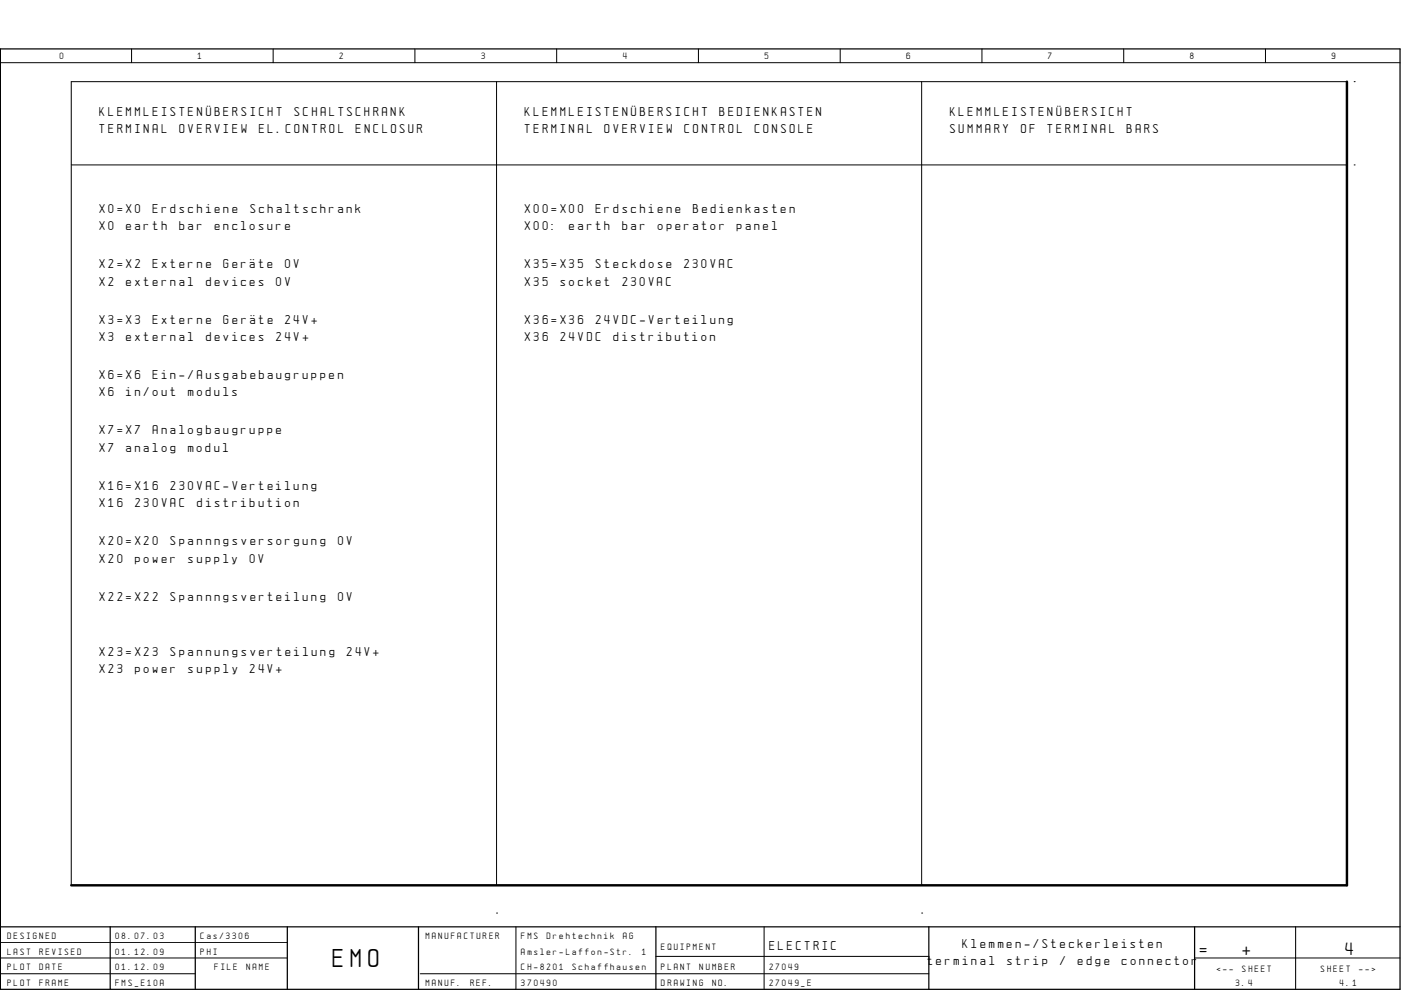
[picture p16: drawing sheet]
<svg xmlns="http://www.w3.org/2000/svg" width="297mm" height="210mm" viewBox="0 0 297 210" stroke-linecap="round" stroke-linejoin="round" font-family="sans-serif">
<defs><g id="words">
<text font-size="4.4" x="70.6" y="205">EMO</text>
<g font-size="3">
<text x="254.4" y="202.4">=</text>
<text x="263.4" y="202.4">+</text>
<text x="285.2" y="202.4">4</text>
</g>
<g font-size="2.2">
<text x="21.1" y="24.6">KLEMMLEISTENšBERSICHT</text>
<text x="21.1" y="28.2">TERMINAL</text>
<text x="38.1" y="28.2">OVERVIEW</text>
<text x="54.9" y="28.2">EL.CONTROL</text>
<text x="62.4" y="24.6">SCHALTSCHRANK</text>
<text x="75.5" y="28.2">ENCLOSUR</text>
<text x="111.3" y="24.6">KLEMMLEISTENšBERSICHT</text>
<text x="111.3" y="28.2">TERMINAL</text>
<text x="128.2" y="28.2">OVERVIEW</text>
<text x="145.1" y="28.2">CONTROL</text>
<text x="152.6" y="24.6">BEDIENKASTEN</text>
<text x="160" y="28.2">CONSOLE</text>
<text x="201.5" y="28.2">SUMMARY</text>
<text x="201.5" y="24.6">KLEMMLEISTENšBERSICHT</text>
<text x="216.5" y="28.2">OF</text>
<text x="222.1" y="28.2">TERMINAL</text>
<text x="238.9" y="28.2">BARS</text>
<text x="21.1" y="45.1">X0=X0</text>
<text x="32.4" y="45.1">Erdschiene</text>
<text x="53.1" y="45.1">Schaltschrank</text>
<text x="111.3" y="45.1">X00=X00</text>
<text x="126.3" y="45.1">Erdschiene</text>
<text x="147" y="45.1">Bedienkasten</text>
<text x="21.1" y="48.8">X0</text>
<text x="26.8" y="48.8">earth</text>
<text x="38.1" y="48.8">bar</text>
<text x="45.5" y="48.8">enclosure</text>
<text x="111.3" y="48.8">X00:</text>
<text x="120.7" y="48.8">earth</text>
<text x="131.9" y="48.8">bar</text>
<text x="139.5" y="48.8">operator</text>
<text x="156.2" y="48.8">panel</text>
<text x="21.1" y="56.9">X2=X2</text>
<text x="32.4" y="56.9">Externe</text>
<text x="47.4" y="56.9">Ger„te</text>
<text x="60.4" y="56.9">0V</text>
<text x="111.3" y="56.9">X35=X35</text>
<text x="126.3" y="56.9">Steckdose</text>
<text x="145" y="56.9">230VAC</text>
<text x="21.1" y="60.5">X2</text>
<text x="26.8" y="60.5">external</text>
<text x="43.7" y="60.5">devices</text>
<text x="58.6" y="60.5">0V</text>
<text x="111.3" y="60.5">X35</text>
<text x="118.8" y="60.5">socket</text>
<text x="131.9" y="60.5">230VAC</text>
<text x="21.1" y="68.6">X3=X3</text>
<text x="32.4" y="68.6">Externe</text>
<text x="47.4" y="68.6">Ger„te</text>
<text x="60.4" y="68.6">24V+</text>
<text x="111.3" y="68.6">X36=X36</text>
<text x="126.3" y="68.6">24VDC-Verteilung</text>
<text x="21.1" y="72.3">X3</text>
<text x="26.8" y="72.3">external</text>
<text x="43.7" y="72.3">devices</text>
<text x="58.6" y="72.3">24V+</text>
<text x="111.3" y="72.3">X36</text>
<text x="118.8" y="72.3">24VDC</text>
<text x="130.1" y="72.3">distribution</text>
<text x="21.1" y="80.3">X6=X6</text>
<text x="32.4" y="80.3">Ein-/Ausgabebaugruppen</text>
<text x="21.1" y="84">X6</text>
<text x="26.8" y="84">in/out</text>
<text x="39.9" y="84">moduls</text>
<text x="21.1" y="92.1">X7=X7</text>
<text x="21.1" y="95.8">X7</text>
<text x="26.8" y="95.8">analog</text>
<text x="32.4" y="92.1">Analogbaugruppe</text>
<text x="39.9" y="95.8">modul</text>
<text x="21.1" y="103.9">X16=X16</text>
<text x="21.1" y="107.5">X16</text>
<text x="28.7" y="107.5">230VAC</text>
<text x="36.1" y="103.9">230VAC-Verteilung</text>
<text x="41.8" y="107.5">distribution</text>
<text x="21.1" y="115.6">X20=X20</text>
<text x="21.1" y="119.3">X20</text>
<text x="28.7" y="119.3">power</text>
<text x="36.1" y="115.6">Spannngsversorgung</text>
<text x="39.9" y="119.3">supply</text>
<text x="53" y="119.3">0V</text>
<text x="71.7" y="115.6">0V</text>
<text x="21.1" y="127.4">X22=X22</text>
<text x="36.1" y="127.4">Spannngsverteilung</text>
<text x="71.7" y="127.4">0V</text>
<text x="21.1" y="139.1">X23=X23</text>
<text x="21.1" y="142.8">X23</text>
<text x="28.7" y="142.8">power</text>
<text x="36.1" y="139.1">Spannungsverteilung</text>
<text x="39.9" y="142.8">supply</text>
<text x="53" y="142.8">24V+</text>
<text x="73.6" y="139.1">24V+</text>
<text x="163.1" y="201.3">ELECTRIC</text>
<text x="204.1" y="201">Klemmen-/Steckerleisten</text>
<text x="196.6" y="204.6">terminal</text>
<text x="213.5" y="204.6">strip</text>
<text x="224.8" y="204.6">/</text>
<text x="228.6" y="204.6">edge</text>
<text x="237.9" y="204.6">connector</text>
</g>
<g font-size="1.6">
<text x="12.7" y="12.6">0</text>
<text x="41.9" y="12.6">1</text>
<text x="72" y="12.6">2</text>
<text x="102.1" y="12.6">3</text>
<text x="132.1" y="12.6">4</text>
<text x="162.1" y="12.6">5</text>
<text x="192.2" y="12.6">6</text>
<text x="222.2" y="12.6">7</text>
<text x="252.3" y="12.6">8</text>
<text x="282.4" y="12.6">9</text>
<text x="1.6" y="199.1">DESIGNED</text>
<text x="1.6" y="202.4">LAST</text>
<text x="8.4" y="202.4">REVISED</text>
<text x="24.5" y="199.1">08.07.03</text>
<text x="24.5" y="202.4">01.12.09</text>
<text x="42.5" y="199.1">Cas/3306</text>
<text x="42.5" y="202.4">PHI</text>
<text x="90.3" y="199.1">MANUFACTURER</text>
<text x="110.5" y="202.4">Amsler-Laffon-Str.</text>
<text x="110.5" y="199.1">FMS</text>
<text x="115.9" y="199.1">Drehtechnik</text>
<text x="132.1" y="199.1">AG</text>
<text x="136.1" y="202.4">1</text>
<text x="140.2" y="201.3">EQUIPMENT</text>
<text x="1.6" y="205.7">PLOT</text>
<text x="1.6" y="209">PLOT</text>
<text x="8.4" y="205.7">DATE</text>
<text x="8.4" y="209">FRAME</text>
<text x="24.5" y="205.7">01.12.09</text>
<text x="24.5" y="209">FMS_E10A</text>
<text x="45.5" y="205.7">FILE</text>
<text x="52.2" y="205.7">NAME</text>
<text x="90.3" y="209">MANUF.</text>
<text x="99.7" y="209">REF.</text>
<text x="110.5" y="209">370490</text>
<text x="110.5" y="205.7">CH-8201</text>
<text x="121.4" y="205.7">Schaffhausen</text>
<text x="140.2" y="205.7">PLANT</text>
<text x="140.2" y="209">DRAWING</text>
<text x="148.3" y="205.7">NUMBER</text>
<text x="151" y="209">NO.</text>
<text x="163.1" y="205.7">27049</text>
<text x="163.1" y="209">27049_E</text>
<text x="258" y="206.1">&lt;--</text>
<text x="262" y="209">3.4</text>
<text x="263.4" y="206.1">SHEET</text>
<text x="280.1" y="206.1">SHEET</text>
<text x="284.1" y="209">4.1</text>
<text x="288.2" y="206.1">--&gt;</text>
</g>
</g></defs>
<g fill="none" stroke="#000" stroke-width=".21">
<path d="M.1 13.3h296.7M27.9 10.4v2.9M57.9 10.4v2.9M88 10.4v2.9M105.3 17.3v170.4M118 10.4v2.9M148.1 10.4v2.9M178.1 10.4v2.9M195.4 17.3v170.4M208.2 10.4v2.9M238.2 10.4v2.9M268.3 10.4v2.9"/>
<path d="M285.6 17.3h-270.5v170.4M287.1 17.3h.1M15.1 35h270.5M287.1 35h.1M.1 199.8h60.8M15.1 187.7h.1M105.3 193.6h.1M109.4 196.5v13.3M162 196.5v13.3M195.4 193.6h.1M274.7 196.5v13.3M.1 203.1h60.8"/>
<path d="M.1 206.5h41.3M89.1 206.5h107.8M139.1 202.8h57.8M253.3 203.1h43.5"/>
</g>
<path d="M.1 10.4h296.7v199.4h-296.7zM.1 196.5h296.7M23.4 196.5v13.3M41.4 196.5v13.3M60.9 196.5v13.3M88.7 196.5v13.3M139.1 196.5v13.3M196.9 196.5v13.3M253.3 196.5v13.3" fill="none" stroke="#000" stroke-width=".26"/>
<path d="M285.6 17.3v170.4h-270.5" fill="none" stroke="#000" stroke-width=".52"/>
<use href="#words"/>
</svg>
